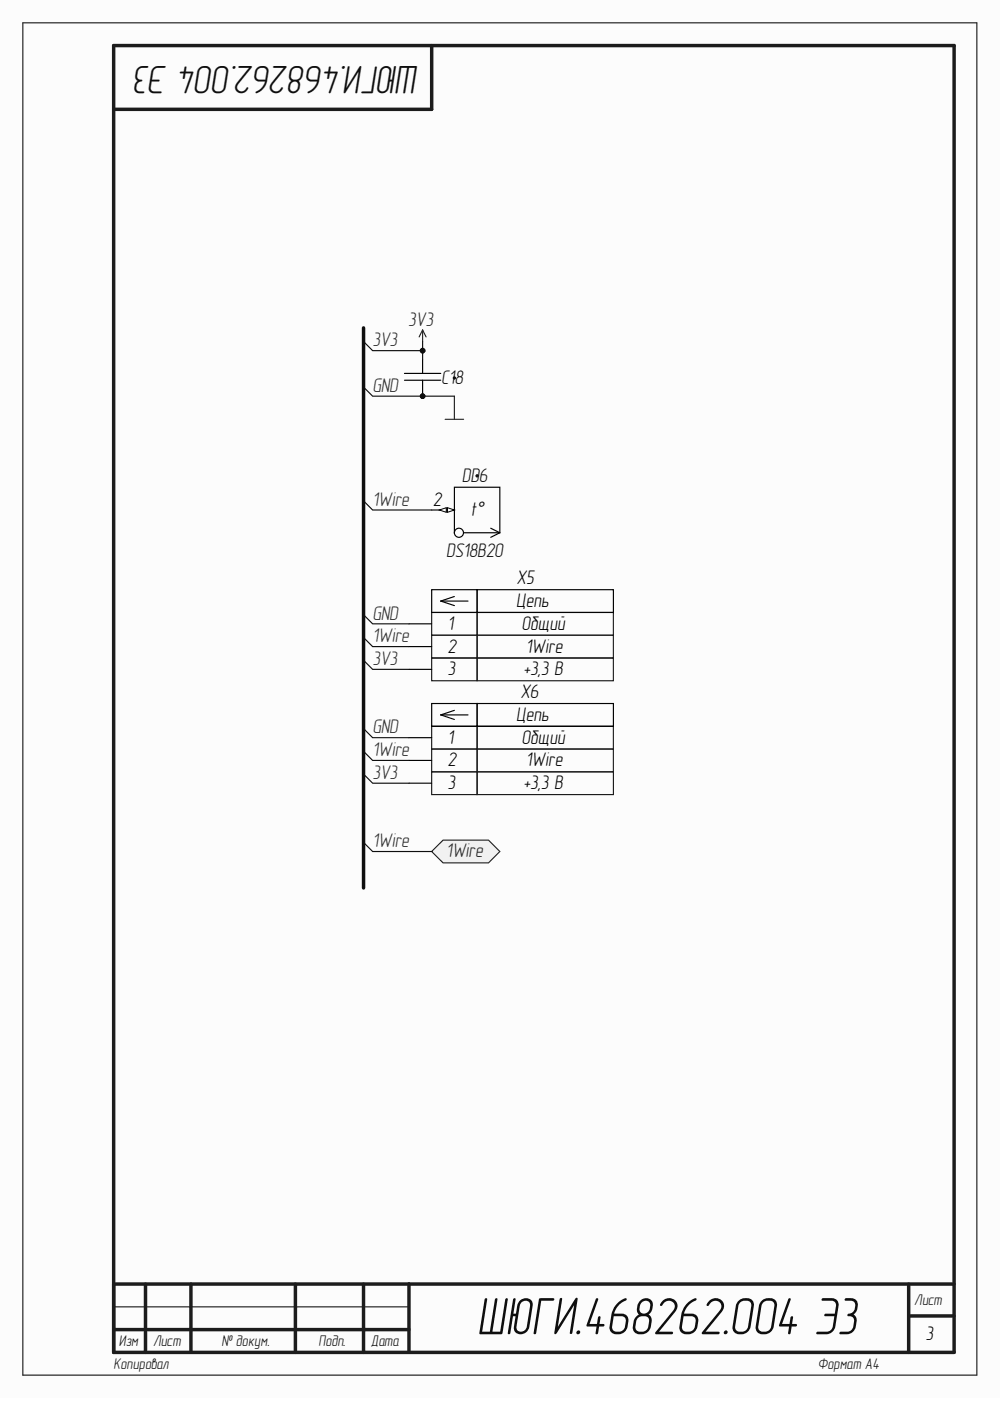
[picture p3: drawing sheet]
<svg xmlns="http://www.w3.org/2000/svg" width="220mm" height="307mm" viewBox="0 0 220 307" stroke-linecap="round" stroke-linejoin="round" font-family="sans-serif">
<defs><g id="words">
<text font-size="11.7" fill="#0e0e0e" x="104.4" y="292.3">ШЮГИ.468262.004 Э3</text>
<text font-size="8.8" fill="#0e0e0e" x="91.9" y="14.4" transform="rotate(-180 91.9 14.4)">ШЮГИ.468262.004 Э3</text>
<g font-size="4.4" fill="#262626">
<text x="89.4" y="71.4">3V3</text>
<text x="97.8" y="187.8">1Wire</text>
</g>
<g font-size="4.4" fill="#2e2e2e">
<text x="81.6" y="75.8">3V3</text>
<text x="81.6" y="85.8">GND</text>
<text x="81.6" y="110.8">1Wire</text>
<text x="81.6" y="135.7">GND</text>
<text x="81.6" y="140.7">1Wire</text>
<text x="81.6" y="145.7">3V3</text>
<text x="81.6" y="160.6">GND</text>
<text x="81.6" y="165.6">1Wire</text>
<text x="81.6" y="170.6">3V3</text>
<text x="81.6" y="185.5">1Wire</text>
</g>
<g font-size="4.4" fill="#0e0e0e">
<text x="96.7" y="84.1">C18</text>
<text x="101.2" y="105.6">DD6</text>
<text x="97.8" y="122">DS18B20</text>
</g>
<g font-size="4.4">
<text x="94.8" y="110.8">2</text>
<text x="103.1" y="113.1">t°</text>
<text x="113.2" y="128">X5</text>
<text x="98" y="138">1</text>
<text x="113.1" y="133">Цепь</text>
<text x="114.3" y="138">Общий</text>
<text x="98" y="143">2</text>
<text x="115.2" y="143">1Wire</text>
<text x="98" y="148">3</text>
<text x="114.7" y="148">+3,3 В</text>
<text x="114" y="152.9">X6</text>
<text x="113.1" y="157.9">Цепь</text>
<text x="98" y="162.9">1</text>
<text x="98" y="167.9">2</text>
<text x="114.3" y="162.9">Общий</text>
<text x="115.2" y="167.9">1Wire</text>
<text x="98" y="172.9">3</text>
<text x="114.7" y="172.9">+3,3 В</text>
<text x="202.8" y="293.6">3</text>
</g>
<g font-size="3.4" fill="#0e0e0e">
<text x="200.3" y="285.8">Лист</text>
<text x="24.9" y="299.8">Копировал</text>
<text x="26" y="294.8">Изм</text>
<text x="33.5" y="294.8">Лист</text>
<text x="48.5" y="294.8">№ докум.</text>
<text x="69.8" y="294.8">Подп.</text>
<text x="81.3" y="294.8">Дата</text>
<text x="179.2" y="299.8">Формат А4</text>
</g>
</g></defs>
<g fill="#fcfcfc">
<path d="M0 0h219v306.2h-219z" fill-rule="evenodd"/>
<path d="M0 0h219v306.2h-219z" fill-rule="evenodd"/>
</g>
<path d="M24.9 10h184.2v286.3h-184.2zM94.6 10v14h-69.7M24.9 291.3h64.7M24.9 281.3h184.2M31.9 281.3v15M41.8 281.3v15M64.7 281.3v15M79.7 281.3v15M89.6 281.3v15M199.1 281.3v15M199.1 288.3h10" fill="none" stroke="#1c1c1c" stroke-width=".76"/>
<path d="M5 5h209.1v296.3h-209.1zM24.9 286.3h64.7" fill="none" stroke="#1c1c1c" stroke-width=".25"/>
<path d="M99.6 106.7h9.9v10h-9.9z" fill="none" stroke="#000" stroke-width=".25"/>
<circle cx="100.6" cy="116.7" r="1" fill="#fefefe"/>
<g fill="none" stroke="#000" stroke-width=".25">
<path d="M94.6 111.7h5M107.5 115.7l2 1-2 1"/>
<circle cx="100.6" cy="116.7" r="1"/>
</g>
<path d="M98 111.2l1.6 .5-1.6 .5z" fill="#fbfbfb"/>
<path d="M98 111.2l1.6 .5-1.6 .5z" fill="none" stroke="#000" stroke-width=".22"/>
<path d="M96.3 111.7l1.5-.5v1z" fill="#fbfbfb"/>
<path d="M96.3 111.7l1.5-.5v1z" fill="none" stroke="#000" stroke-width=".22"/>
<circle cx="104.5" cy="104.2" r=".25" fill="#0e0e0e"/>
<circle cx="104.5" cy="104.2" r=".25" fill="none" stroke="#0e0e0e" stroke-width=".22"/>
<path d="M92.6 78.8v3M88.6 81.8h8M88.6 83.3h8M92.6 83.3v3" fill="none" stroke="#000" stroke-width=".25"/>
<circle cx="99.6" cy="82.8" r=".25" fill="#0e0e0e"/>
<circle cx="99.6" cy="82.8" r=".25" fill="none" stroke="#0e0e0e" stroke-width=".22"/>
<path d="M92.6 72.3l-.8 1.5M92.6 72.3l.8 1.5M92.6 72.3v2.5M97.5 91.9h4.1M99.6 86.8v5.1" fill="none" stroke="#262626" stroke-width=".25"/>
<path d="M79.7 71.8v122.7" fill="none" stroke="#0e0e0e" stroke-width=".76"/>
<path d="M79.7 84.8l2 2h17.9" fill="none" stroke="#0e0e0e" stroke-width=".25"/>
<circle cx="92.6" cy="86.8" r=".51" fill="#0e0e0e"/>
<circle cx="92.6" cy="86.8" r=".51" fill="none" stroke="#0e0e0e" stroke-width=".22"/>
<path d="M92.6 86.3v.5" fill="none" stroke="#0e0e0e" stroke-width=".25"/>
<circle cx="92.6" cy="86.8" r=".51" fill="#0e0e0e"/>
<circle cx="92.6" cy="86.8" r=".51" fill="none" stroke="#0e0e0e" stroke-width=".22"/>
<path d="M92.6 74.8v4" fill="none" stroke="#0e0e0e" stroke-width=".25"/>
<circle cx="92.6" cy="76.8" r=".51" fill="#0e0e0e"/>
<circle cx="92.6" cy="76.8" r=".51" fill="none" stroke="#0e0e0e" stroke-width=".22"/>
<path d="M79.7 74.8l2 2h10.9" fill="none" stroke="#0e0e0e" stroke-width=".25"/>
<circle cx="92.6" cy="76.8" r=".51" fill="#0e0e0e"/>
<circle cx="92.6" cy="76.8" r=".51" fill="none" stroke="#0e0e0e" stroke-width=".22"/>
<path d="M79.7 109.7l2 2h12.9M79.7 134.7l2 2h7.9M79.7 139.7l2 2h7.9M79.7 144.6l2 2h7.9M79.7 159.6l2 2h7.9M79.7 164.6l2 2h7.9M79.7 169.6l2 2h7.9" fill="none" stroke="#0e0e0e" stroke-width=".25"/>
<path d="M94.6 134.2h9.9v5h-9.9zM94.6 139.2h9.9v4.9h-9.9zM104.5 134.2h29.9v5h-29.9zM104.5 139.2h29.9v4.9h-29.9zM94.6 144.1h9.9v5h-9.9zM94.6 159.1h9.9v5h-9.9zM104.5 144.1h29.9v5h-29.9zM104.5 159.1h29.9v5h-29.9zM94.6 164.1h9.9v5h-9.9zM94.6 169.1h9.9v5h-9.9zM104.5 164.1h29.9v5h-29.9zM104.5 169.1h29.9v5h-29.9z" fill="none" stroke="#1c1c1c" stroke-width=".25"/>
<g fill="none" stroke="#000" stroke-width=".25">
<path d="M89.6 136.7h5M94.6 129.2h9.9v5h-9.9zM96.6 131.7h6M96.6 131.7l3 1M99.6 130.7l-3 1M104.5 129.2h29.9v5h-29.9zM89.6 141.7h5M89.6 146.6h5M94.6 154.1h9.9v5h-9.9zM96.6 156.6h6M96.6 156.6l3 1M99.6 155.6l-3 1"/>
<path d="M104.5 154.1h29.9v5h-29.9zM89.6 161.6h5M89.6 166.6h5M89.6 171.6h5"/>
</g>
<path d="M94.6 186.5l2.5-2.5h9.9l2.5 2.5-2.5 2.5h-9.9z" fill-rule="evenodd" fill="#f0f0f0"/>
<path d="M94.6 186.5l2.5-2.5h9.9l2.5 2.5-2.5 2.5h-9.9z" fill="none" stroke="#262626" stroke-width=".25"/>
<path d="M79.7 184.5l2 2h12.9" fill="none" stroke="#0e0e0e" stroke-width=".25"/>
<use href="#words"/>
</svg>
